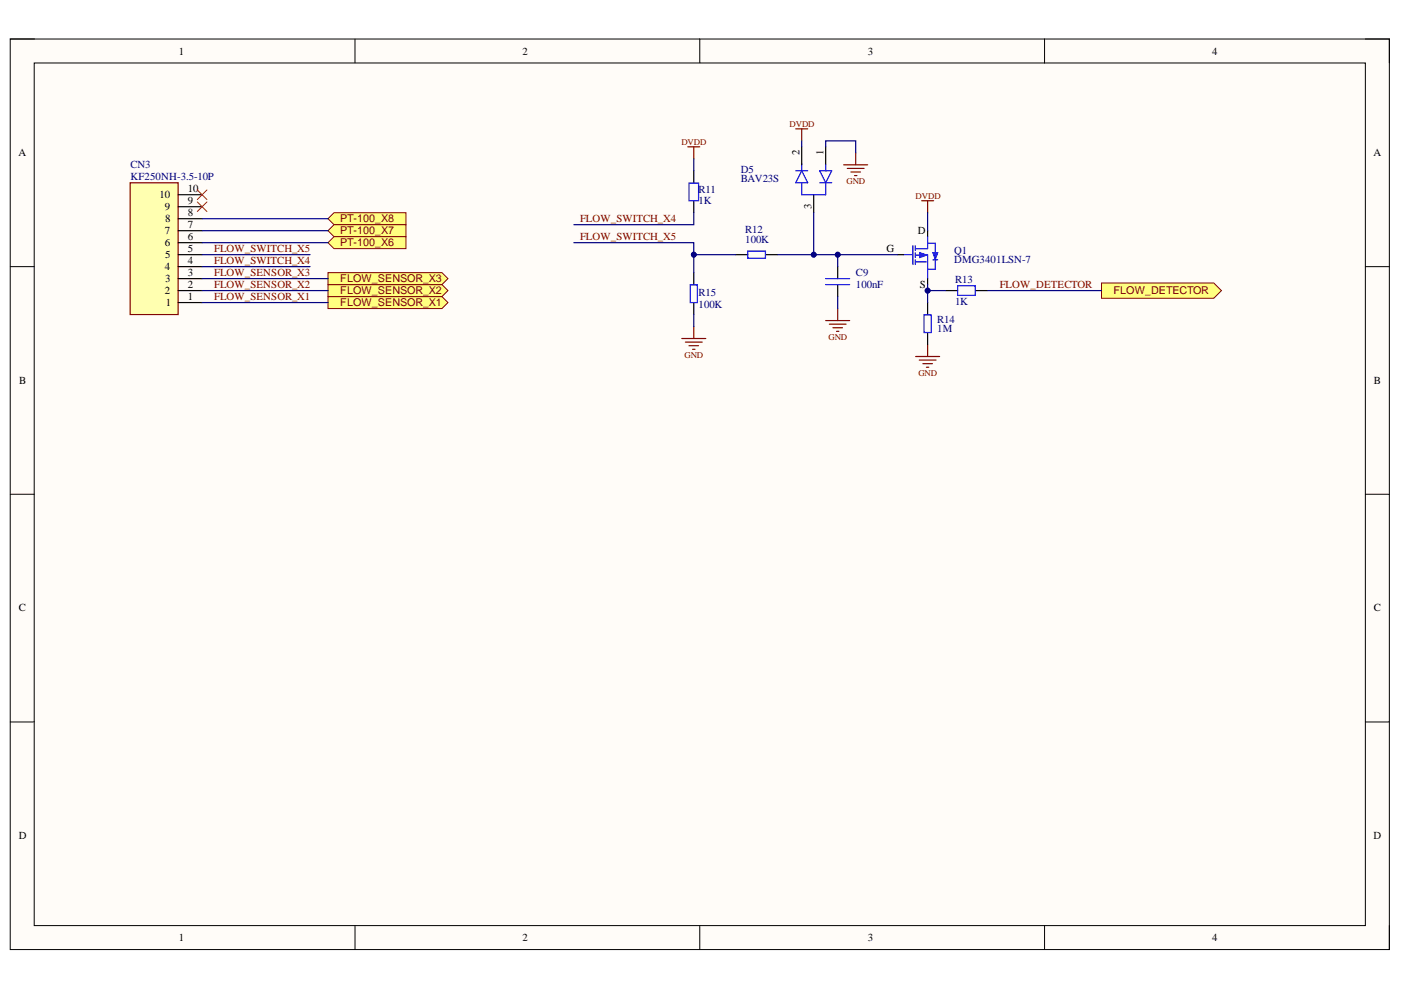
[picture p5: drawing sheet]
<svg xmlns="http://www.w3.org/2000/svg" width="297mm" height="210mm" viewBox="0 0 297 210" stroke-linecap="round" stroke-linejoin="round" font-family="sans-serif">
<defs><g id="words">
<g font-size="2.3">
<text x="37.9" y="11.6">1</text>
<text x="110.8" y="11.6">2</text>
<text x="184" y="11.6">3</text>
<text x="257" y="11.6">4</text>
<text x="3.9" y="33.1">A</text>
<text x="169.5" y="32.9" transform="rotate(-90 169.5 32.9)">2</text>
<text x="174.6" y="32.9" transform="rotate(-90 174.6 32.9)">1</text>
<text x="291.2" y="33.1">A</text>
<text x="39.8" y="40.7">10</text>
<text x="33.8" y="42">10</text>
<text x="34.9" y="44.5">9</text>
<text x="35" y="47.1">8</text>
<text x="39.8" y="45.8">8</text>
<text x="39.8" y="43.3">9</text>
<text x="172" y="44.3" transform="rotate(-90 172 44.3)">3</text>
<text x="34.9" y="52.2">6</text>
<text x="34.9" y="49.7">7</text>
<text x="39.8" y="53.5">5</text>
<text x="39.8" y="51">6</text>
<text x="39.8" y="48.3">7</text>
<text x="187.9" y="53.5">G</text>
<text x="194.6" y="49.7">D</text>
<text x="34.9" y="57.3">4</text>
<text x="35" y="59.8">3</text>
<text x="35" y="54.8">5</text>
<text x="39.8" y="58.6">3</text>
<text x="39.8" y="56">4</text>
<text x="34.9" y="62.4">2</text>
<text x="35.2" y="64.9">1</text>
<text x="39.8" y="63.6">1</text>
<text x="39.8" y="61.1">2</text>
<text x="195.1" y="61.1">S</text>
<text x="4.1" y="81.4">B</text>
<text x="291.3" y="81.4">B</text>
<text x="4" y="129.6">C</text>
<text x="291.3" y="129.6">C</text>
<text x="4" y="177.9">D</text>
<text x="291.2" y="177.9">D</text>
<text x="37.9" y="199.5">1</text>
<text x="110.8" y="199.5">2</text>
<text x="184" y="199.5">3</text>
<text x="257" y="199.5">4</text>
</g>
<g font-size="2.3" fill="#000080">
<text x="27.7" y="35.7">CN3</text>
<text x="27.7" y="38.2">KF250NH-3.5-10P</text>
<text x="148.1" y="40.8">R11</text>
<text x="157.1" y="36.6">D5</text>
<text x="157.1" y="38.6">BAV23S</text>
<text x="148.1" y="43.4">1K</text>
<text x="158" y="49.4">R12</text>
<text x="158" y="51.5">100K</text>
<text x="202.3" y="53.8">Q1</text>
<text x="181.4" y="58.6">C9</text>
<text x="202.3" y="55.8">DMG3401LSN-7</text>
<text x="148.1" y="62.7">R15</text>
<text x="148.1" y="65.2">100K</text>
<text x="181.4" y="61.1">100nF</text>
<text x="202.5" y="60.1">R13</text>
<text x="202.5" y="64.7">1K</text>
<text x="198.7" y="68.5">R14</text>
<text x="198.7" y="70.5">1M</text>
</g>
<g font-size="2.3" fill="#800000">
<text x="72.2" y="47.2">PT-100_X8</text>
<text x="123" y="47.1">FLOW_SWITCH_X4</text>
<text x="45.4" y="53.5">FLOW_SWITCH_X5</text>
<text x="72.2" y="49.7">PT-100_X7</text>
<text x="72.2" y="52.2">PT-100_X6</text>
<text x="123" y="51">FLOW_SWITCH_X5</text>
<text x="45.4" y="56">FLOW_SWITCH_X4</text>
<text x="45.4" y="58.6">FLOW_SENSOR_X3</text>
<text x="72.2" y="59.8">FLOW_SENSOR_X3</text>
<text x="45.4" y="63.6">FLOW_SENSOR_X1</text>
<text x="45.4" y="61.1">FLOW_SENSOR_X2</text>
<text x="72.2" y="64.9">FLOW_SENSOR_X1</text>
<text x="72.2" y="62.4">FLOW_SENSOR_X2</text>
<text x="212" y="61.1">FLOW_DETECTOR</text>
<text x="236.1" y="62.4">FLOW_DETECTOR</text>
</g>
<g font-size="1.9" fill="#800000">
<text x="167.4" y="26.9">DVDD</text>
<text x="144.5" y="30.7">DVDD</text>
<text x="179.5" y="39">GND</text>
<text x="194.1" y="42.2">DVDD</text>
<text x="145.1" y="75.9">GND</text>
<text x="175.7" y="72.1">GND</text>
<text x="194.7" y="79.7">GND</text>
</g>
</g></defs>
<path d="M2.2 8.3h292.4v193h-292.4z" fill-rule="evenodd" fill="#fffcf8"/>
<path d="M2.2 8.3h292.4v193h-292.4z" fill="none" stroke="#000" stroke-width=".21"/>
<path d="M7.3 13.4h282.2v182.8h-282.2z" fill-rule="evenodd" fill="#fffcf8"/>
<g fill="none" stroke="#000" stroke-width=".21">
<path d="M2.2 8.3h5.1M7.3 13.4h282.2v182.8h-282.2zM75.3 8.3v5M148.4 8.3v5M221.5 8.3v5.1M289.5 8.3h5.1v5.1M2.2 56.5h5.1M289.5 56.5h5.1M2.2 104.8h5.1M289.5 104.8h5.1M2.2 153.1h5.1M289.5 153.1h5.1"/>
<path d="M75.3 196.2v5.1M148.4 196.2v5.1M221.5 196.2v5.1M294.6 196.2v5.1"/>
</g>
<g fill="none" stroke="#800000" stroke-width=".25">
<path d="M178.9 34.9h5.1M179.6 35.7h3.6M180.4 36.5h2M181.2 37.2h.5M181.4 32.4v2.5M144.6 71.8h5M145.3 72.5h3.6M146.1 73.3h2M146.8 74.1h.5M147.1 69.2v2.6M175.1 68h5M175.8 68.7h3.6"/>
<path d="M176.6 69.5h2M177.4 70.3h.5M177.6 65.4v2.6M194.1 75.6h5.1M194.9 76.3h3.6M195.7 77.1h2M196.4 77.9h.5M196.7 73.1v2.5"/>
</g>
<path d="M156 54h2.5M162.4 54h2.5M196.7 64.2v2.5M196.7 70.5v2.6M200.5 61.6h2.5M206.8 61.6h2.6" fill="none" stroke="#000" stroke-width=".25"/>
<path d="M158.5 53.2h3.8v1.6h-3.8zM191.6 54h1.9M194.1 52.1v1M194.1 53.6v1M194.1 55.1v1M194.1 54.1h2M195.9 66.8h1.5v3.7h-1.5zM203 60.6h3.8v2h-3.8z" fill="none" stroke="#00f" stroke-width=".25"/>
<path d="M195 53.6l1.5 .5-1.5 .5z" fill="#00f"/>
<path d="M194.1 52.7h2.6M195 53.6l1.5 .5-1.5 .5zM196.8 51.6h1.5v3" fill="none" stroke="#00f" stroke-width=".25"/>
<path d="M190.3 54h1.3" fill="none" stroke="#000" stroke-width=".25"/>
<path d="M197.8 53.6h1l-.5 1.4z" fill="#00f"/>
<path d="M193.6 52.1v4M194.1 55.5h2.3M196.7 50.2v2.5M196.7 54v5.1M197.8 53.6h1l-.5 1.4zM197.8 55.1h1M198.3 54.6v2.5h-1.5" fill="none" stroke="#00f" stroke-width=".25"/>
<path d="M196.7 48.9v1.3M196.7 59.1v1.2" fill="none" stroke="#000" stroke-width=".25"/>
<path d="M195.4 42.6h2.6M196.7 42.6v2.5" fill="none" stroke="#800000" stroke-width=".25"/>
<path d="M233.5 60h23.8l1.7 1.6-1.7 1.6h-23.8z" fill-rule="evenodd" fill="#ffff80"/>
<path d="M233.5 60h23.8l1.7 1.6-1.7 1.6h-23.8z" fill="none" stroke="#800000" stroke-width=".21"/>
<path d="M145.8 31.1h2.6M147.1 31.1v2.6M168.7 27.3h2.5M170 27.3v2.6" fill="none" stroke="#800000" stroke-width=".25"/>
<path d="M147.1 36.2v2.6M170 31.1v3.8M175.1 31.1v3.8M147.1 42.6v2.5M147.1 57.8v2.5M172.5 41.3v3.8M177.6 56.5v2.6M147.1 64.2v2.5M177.6 60.3v2.6" fill="none" stroke="#000" stroke-width=".25"/>
<path d="M146.1 38.8h2v3.8h-2zM168.7 36.2h2.5M170 38.8v2.5h5.1v-2.5M170 36.2l1.2 2.6h-2.5zM170 34.7v1.5M173.8 36.2h2.5l-1.2 2.6zM173.8 38.8h2.5M175.1 34.9v1.3M175.1 59.1h5M146.3 60.4h1.6v3.8h-1.6zM175.1 60.3h5" fill="none" stroke="#00f" stroke-width=".25"/>
<path d="M27.6 38.8h10.2v27.9h-10.2z" fill-rule="evenodd" fill="#ffffb0"/>
<path d="M27.6 38.8h10.2v27.9h-10.2z" fill="none" stroke="#800000" stroke-width=".25"/>
<path d="M37.8 59.1h5M37.8 56.5h5M37.8 54h5M37.8 51.5h5M37.8 48.9h5M37.8 46.4h5M37.8 43.8h5M37.8 41.3h5M37.8 64.2h5M37.8 61.6h5" fill="none" stroke="#000" stroke-width=".25"/>
<path d="M69.5 62.9h24.2l1.3 1.3-1.3 1.2h-24.2z" fill-rule="evenodd" fill="#ffff80"/>
<path d="M69.5 62.9h24.2l1.3 1.3-1.3 1.2h-24.2z" fill="none" stroke="#800000" stroke-width=".21"/>
<path d="M69.5 60.3h24.2l1.3 1.3-1.3 1.3h-24.2z" fill-rule="evenodd" fill="#ffff80"/>
<path d="M69.5 60.3h24.2l1.3 1.3-1.3 1.3h-24.2z" fill="none" stroke="#800000" stroke-width=".21"/>
<path d="M69.5 57.8h24.2l1.3 1.3-1.3 1.2h-24.2z" fill-rule="evenodd" fill="#ffff80"/>
<path d="M69.5 57.8h24.2l1.3 1.3-1.3 1.2h-24.2z" fill="none" stroke="#800000" stroke-width=".21"/>
<path d="M41.8 40.3l2.1 2M41.8 42.8l2.1 2M43.9 40.3l-2.1 2M43.9 42.8l-2.1 2" fill="none" stroke="#f00" stroke-width=".21"/>
<path d="M69.5 46.4l1.3-1.3h15.3v2.5h-15.3z" fill-rule="evenodd" fill="#ffff80"/>
<path d="M69.5 46.4l1.3-1.3h15.3v2.5h-15.3z" fill="none" stroke="#800000" stroke-width=".21"/>
<path d="M69.5 48.9l1.3-1.3h15.3v2.6h-15.3z" fill-rule="evenodd" fill="#ffff80"/>
<path d="M69.5 48.9l1.3-1.3h15.3v2.6h-15.3z" fill="none" stroke="#800000" stroke-width=".21"/>
<path d="M69.5 51.5l1.3-1.3h15.3v2.5h-15.3z" fill-rule="evenodd" fill="#ffff80"/>
<path d="M69.5 51.5l1.3-1.3h15.3v2.5h-15.3z" fill="none" stroke="#800000" stroke-width=".21"/>
<path d="M147.1 33.7v2.5M147.1 45.1v2.5h-25.4M177.6 54v2.5M147.1 66.7v2.5" fill="none" stroke="#000080" stroke-width=".25"/>
<circle cx="177.6" cy="54" r=".51" fill="#000080"/>
<circle cx="177.6" cy="54" r=".51" fill="none" stroke="#000080" stroke-width=".21"/>
<path d="M170 29.9v1.2M175.1 31.1v-1.2h6.3v2.5M172.5 45.1v8.9M177.6 62.9v2.5" fill="none" stroke="#000080" stroke-width=".25"/>
<circle cx="172.5" cy="54" r=".51" fill="#000080"/>
<circle cx="172.5" cy="54" r=".51" fill="none" stroke="#000080" stroke-width=".21"/>
<path d="M200.5 61.6h-3.8v2.6" fill="none" stroke="#000080" stroke-width=".25"/>
<circle cx="196.7" cy="61.6" r=".51" fill="#000080"/>
<circle cx="196.7" cy="61.6" r=".51" fill="none" stroke="#000080" stroke-width=".21"/>
<path d="M196.7 45.1v3.8M196.7 60.3v1.3" fill="none" stroke="#000080" stroke-width=".25"/>
<circle cx="196.7" cy="61.6" r=".51" fill="#000080"/>
<circle cx="196.7" cy="61.6" r=".51" fill="none" stroke="#000080" stroke-width=".21"/>
<path d="M147.1 54v3.8" fill="none" stroke="#000080" stroke-width=".25"/>
<circle cx="147.1" cy="54" r=".51" fill="#000080"/>
<circle cx="147.1" cy="54" r=".51" fill="none" stroke="#000080" stroke-width=".21"/>
<path d="M121.7 51.5h25.4v2.5h8.9M209.4 61.6h24.1" fill="none" stroke="#000080" stroke-width=".25"/>
<circle cx="147.1" cy="54" r=".51" fill="#000080"/>
<circle cx="147.1" cy="54" r=".51" fill="none" stroke="#000080" stroke-width=".21"/>
<path d="M164.9 54h25.4" fill="none" stroke="#000080" stroke-width=".25"/>
<circle cx="172.5" cy="54" r=".51" fill="#000080"/>
<circle cx="172.5" cy="54" r=".51" fill="none" stroke="#000080" stroke-width=".21"/>
<circle cx="177.6" cy="54" r=".51" fill="#000080"/>
<circle cx="177.6" cy="54" r=".51" fill="none" stroke="#000080" stroke-width=".21"/>
<path d="M42.8 56.5h22.9M42.8 54h22.9M42.8 59.1h26.7M42.8 51.5h26.7M42.8 48.9h26.7M42.8 46.4h26.7M42.8 61.6h26.7M42.8 64.2h26.7" fill="none" stroke="#000080" stroke-width=".25"/>
<use href="#words"/>
</svg>
